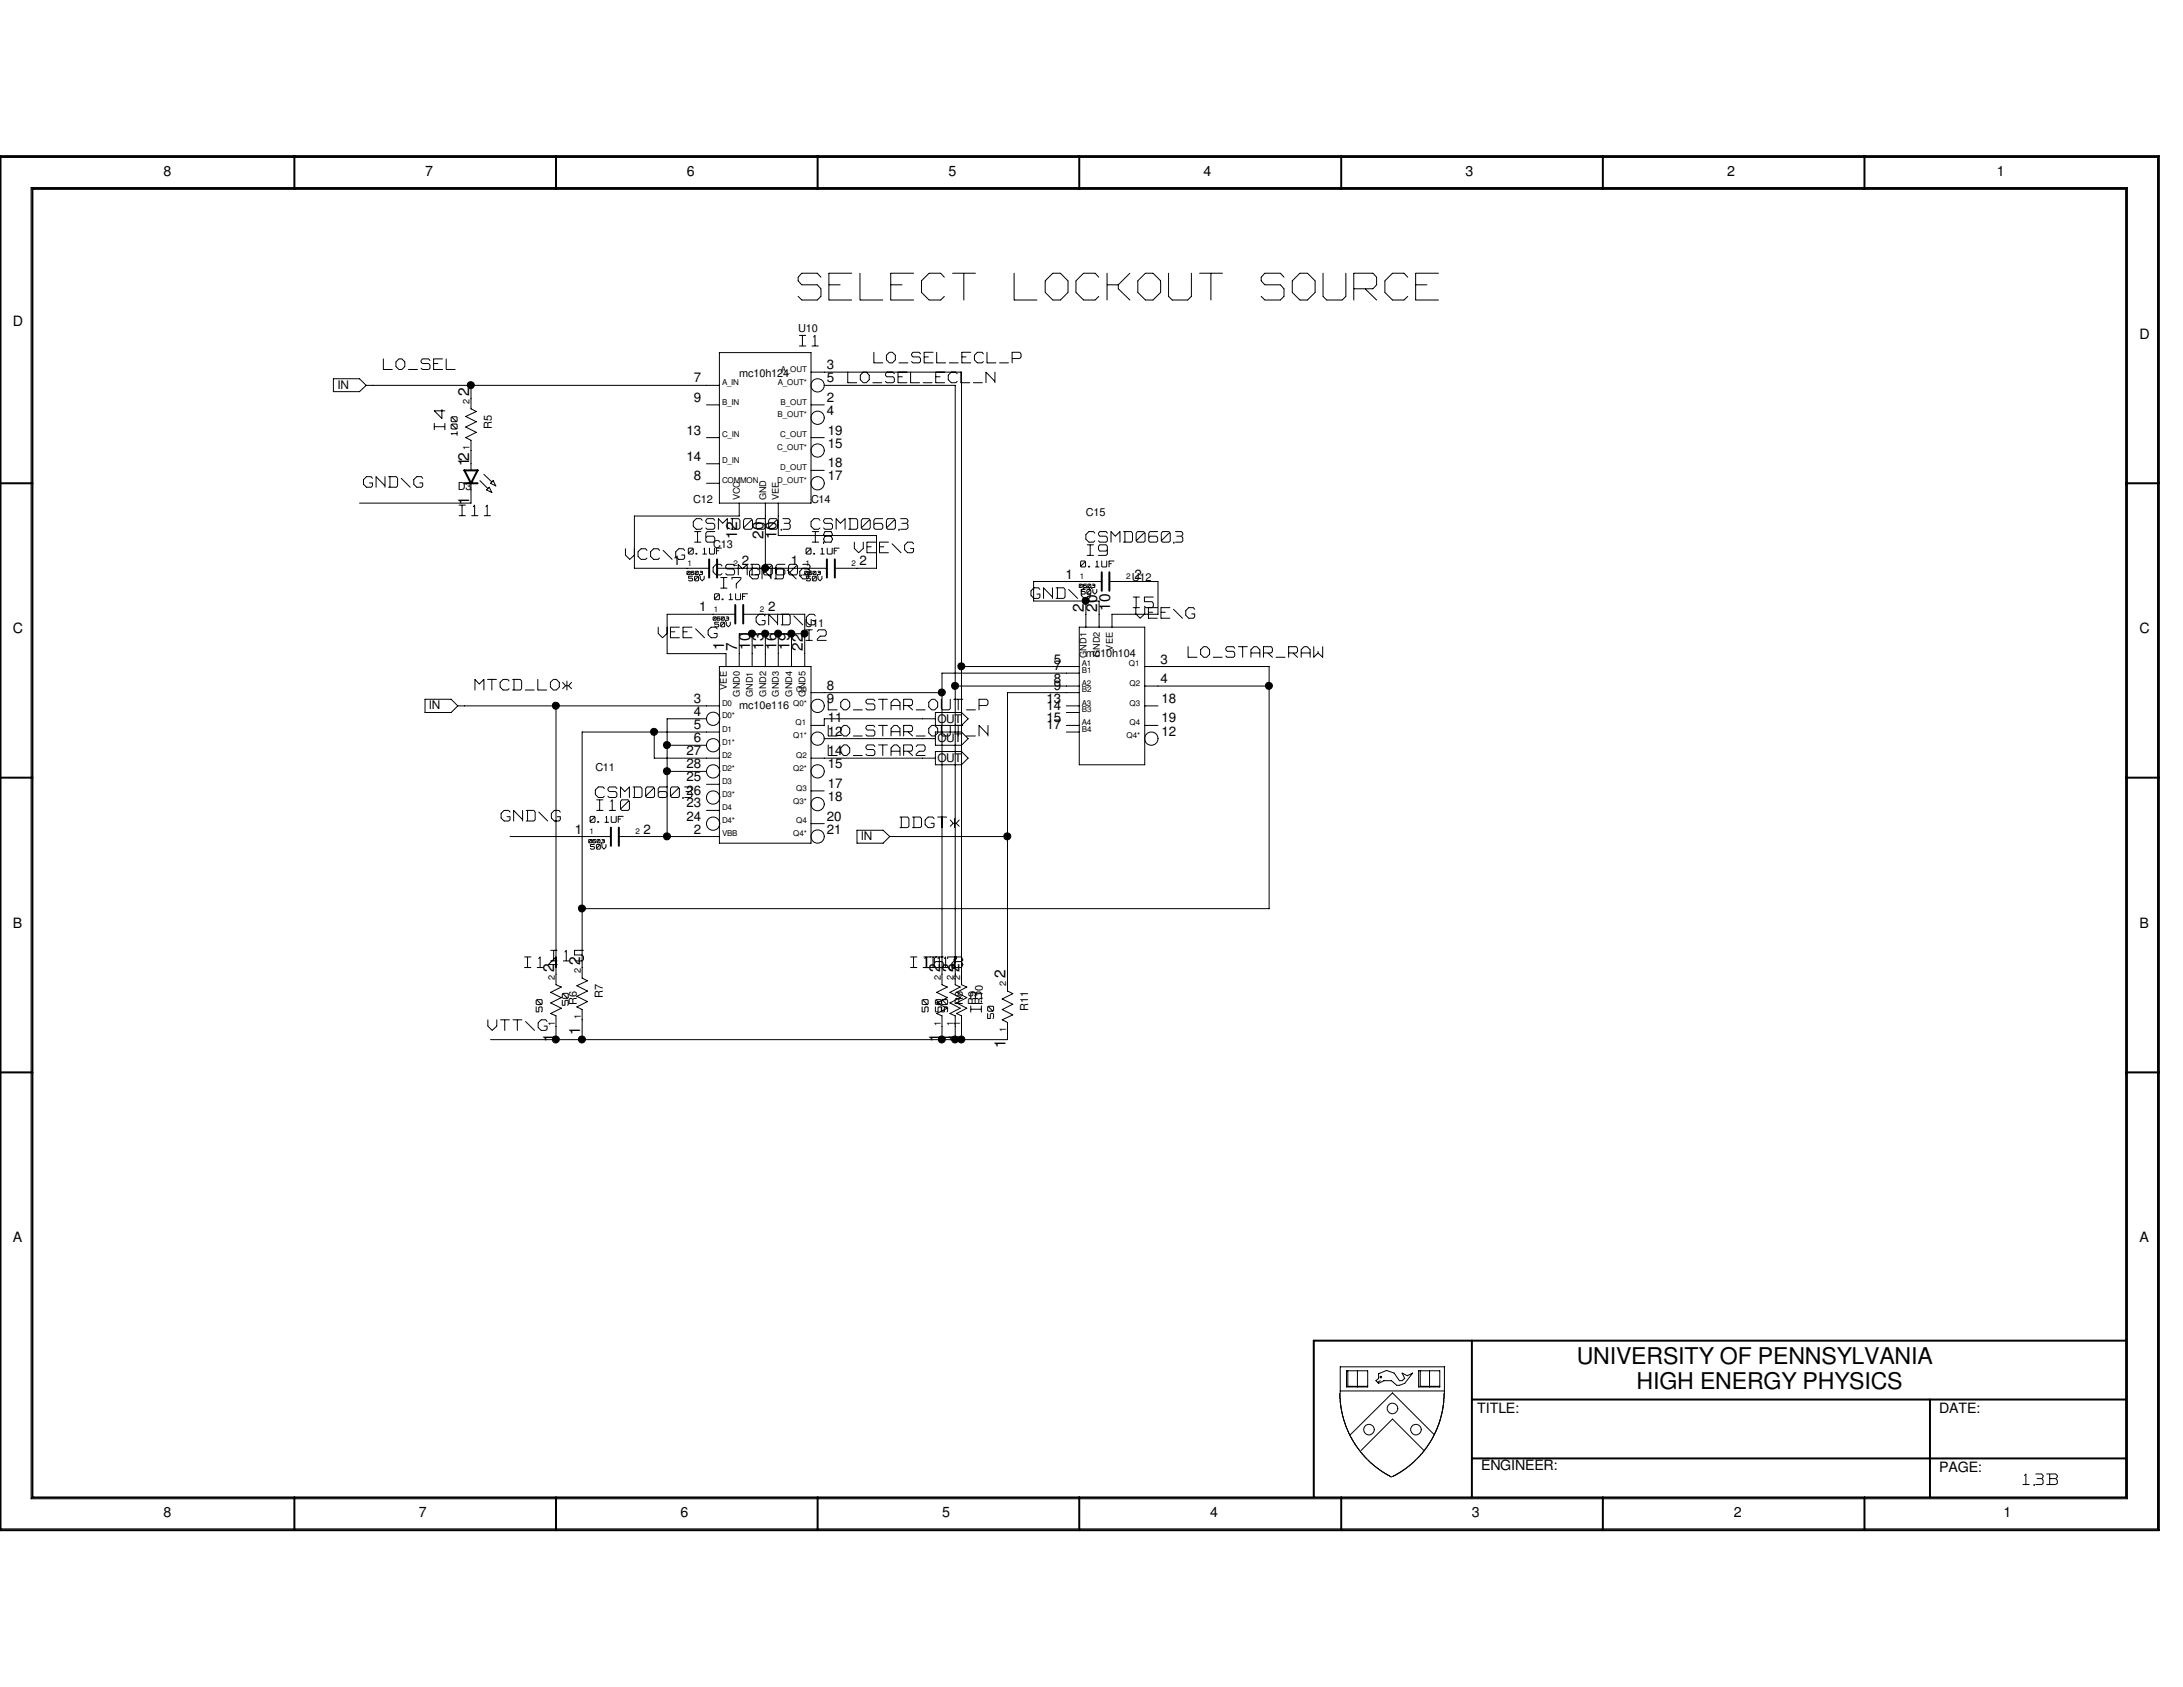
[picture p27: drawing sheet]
<svg xmlns="http://www.w3.org/2000/svg" width="279mm" height="216mm" viewBox="0 0 279 216" stroke-linecap="round" stroke-linejoin="round" font-family="sans-serif">
<defs><g id="words">
<text font-size="6.5" fill="#fff" x="102.2" y="39.1">SELECT LOCKOUT SOURCE</text>
<g font-size="3" fill="#fff">
<text x="57.4" y="55" transform="rotate(-90 57.4 55)">I4</text>
<text x="126" y="129.5" transform="rotate(-90 126 129.5)">I3</text>
</g>
<g font-size="3">
<text x="201.8" y="174.6">UNIVERSITY OF PENNSYLVANIA</text>
<text x="209.5" y="177.8">HIGH ENERGY PHYSICS</text>
</g>
<g font-size="2.6" fill="#fff">
<text x="49.1" y="47.5">LO_SEL</text>
<text x="102.3" y="44.5">I1</text>
<text x="111.8" y="46.7">LO_SEL_ECL_P</text>
<text x="108.5" y="49.2">LO_SEL_ECL_N</text>
<text x="46.5" y="62.6">GND\G</text>
<text x="58.8" y="66.3">I11</text>
<text x="80.1" y="71.8">VCC\G</text>
<text x="88.7" y="68">CSMD0603</text>
<text x="88.9" y="69.6">I6</text>
<text x="103.8" y="68">CSMD0603</text>
<text x="104" y="69.6">I8</text>
<text x="109.3" y="71">VEE\G</text>
<text x="139" y="69.6">CSMD0603</text>
<text x="139.1" y="71.3">I9</text>
<text x="91.3" y="73.8">CSMD0603</text>
<text x="92.2" y="75.5">I7</text>
<text x="95.9" y="74.3">GND\G</text>
<text x="132" y="76.8">GND\G</text>
<text x="84.2" y="81.9">VEE\G</text>
<text x="96.8" y="80.2">GND\G</text>
<text x="103.2" y="82.2">I2</text>
<text x="145" y="78">I5</text>
<text x="145.4" y="79.4">VEE\G</text>
<text x="60.8" y="88.6">MTCD_LO*</text>
<text x="152.1" y="84.4">LO_STAR_RAW</text>
<text x="106" y="94.4">LO_STAR_OUT_N</text>
<text x="106" y="91.1">LO_STAR_OUT_P</text>
<text x="106" y="96.9">LO_STAR2</text>
<text x="64.1" y="105.3">GND\G</text>
<text x="76.2" y="102.3">CSMD0603</text>
<text x="76.4" y="104">I10</text>
<text x="115.2" y="106.2">DDGT*</text>
<text x="67.1" y="124.1">I14</text>
<text x="70.5" y="123.2">I15</text>
<text x="116.5" y="124.1">I16</text>
<text x="118.2" y="124.1">I17</text>
<text x="119" y="124.1">I18</text>
<text x="62.4" y="132.1">VTT\G</text>
<text x="258.9" y="190.2">13B</text>
</g>
<g font-size="2">
<text x="60" y="50.6" transform="rotate(-90 60 50.6)">2</text>
<text x="60" y="59.6" transform="rotate(-90 60 59.6)">12</text>
<text x="60" y="64.6" transform="rotate(-90 60 64.6)">1</text>
<text x="94.4" y="68.9" transform="rotate(-90 94.4 68.9)">12</text>
<text x="97.7" y="68.9" transform="rotate(-90 97.7 68.9)">20</text>
<text x="99.4" y="68.9" transform="rotate(-90 99.4 68.9)">10</text>
<text x="92.7" y="83.2" transform="rotate(-90 92.7 83.2)">1</text>
<text x="94.4" y="83.3" transform="rotate(-90 94.4 83.3)">7</text>
<text x="96" y="83.2" transform="rotate(-90 96 83.2)">10</text>
<text x="97.7" y="83.2" transform="rotate(-90 97.7 83.2)">13</text>
<text x="99.4" y="83.2" transform="rotate(-90 99.4 83.2)">16</text>
<text x="101" y="83.2" transform="rotate(-90 101 83.2)">19</text>
<text x="102.7" y="83.3" transform="rotate(-90 102.7 83.3)">22</text>
<text x="138.7" y="78.3" transform="rotate(-90 138.7 78.3)">2</text>
<text x="140.4" y="78.3" transform="rotate(-90 140.4 78.3)">20</text>
<text x="142.1" y="78.1" transform="rotate(-90 142.1 78.1)">10</text>
<text x="70.9" y="124.3" transform="rotate(-90 70.9 124.3)">2</text>
<text x="74.3" y="123.5" transform="rotate(-90 74.3 123.5)">2</text>
<text x="120.3" y="124.3" transform="rotate(-90 120.3 124.3)">2</text>
<text x="122" y="124.3" transform="rotate(-90 122 124.3)">2</text>
<text x="122.8" y="124.3" transform="rotate(-90 122.8 124.3)">2</text>
<text x="128.7" y="125.2" transform="rotate(-90 128.7 125.2)">2</text>
<text x="70.9" y="133.3" transform="rotate(-90 70.9 133.3)">1</text>
<text x="74.3" y="132.5" transform="rotate(-90 74.3 132.5)">1</text>
<text x="120.3" y="133.3" transform="rotate(-90 120.3 133.3)">1</text>
<text x="122" y="133.3" transform="rotate(-90 122 133.3)">1</text>
<text x="122.8" y="133.3" transform="rotate(-90 122.8 133.3)">1</text>
<text x="128.7" y="134.2" transform="rotate(-90 128.7 134.2)">1</text>
</g>
<g font-size="1.8">
<text x="20.9" y="22.5">8</text>
<text x="54.4" y="22.5">7</text>
<text x="87.9" y="22.5">6</text>
<text x="121.4" y="22.5">5</text>
<text x="154.1" y="22.5">4</text>
<text x="187.6" y="22.5">3</text>
<text x="221.1" y="22.5">2</text>
<text x="255.6" y="22.5">1</text>
<text x="1.7" y="41.7">D</text>
<text x="273.8" y="43.4">D</text>
<text x="1.7" y="81.1">C</text>
<text x="273.8" y="81.1">C</text>
<text x="1.7" y="118.7">B</text>
<text x="273.8" y="118.7">B</text>
<text x="1.7" y="159">A</text>
<text x="273.8" y="159">A</text>
<text x="189.1" y="180.9">TITLE:</text>
<text x="248.2" y="180.9">DATE:</text>
<text x="189.6" y="188.1">ENGINEER:</text>
<text x="248.2" y="188.4">PAGE:</text>
<text x="20.9" y="194.1">8</text>
<text x="53.6" y="194.1">7</text>
<text x="87.1" y="194.1">6</text>
<text x="120.6" y="194.1">5</text>
<text x="154.9" y="194.1">4</text>
<text x="188.4" y="194.1">3</text>
<text x="221.9" y="194.1">2</text>
<text x="256.4" y="194.1">1</text>
</g>
<g font-size="1.7">
<text x="105.8" y="47.2">3</text>
<text x="88.8" y="51.4">9</text>
<text x="88.8" y="48.9">7</text>
<text x="105.8" y="53.1">4</text>
<text x="105.8" y="51.4">2</text>
<text x="105.8" y="48.9">5</text>
<text x="87.9" y="59">14</text>
<text x="87.9" y="55.6">13</text>
<text x="106" y="59.8">18</text>
<text x="106" y="57.3">15</text>
<text x="106" y="55.6">19</text>
<text x="88.8" y="61.5">8</text>
<text x="106" y="61.5">17</text>
<text x="86.1" y="72.3">1</text>
<text x="95" y="72.3">2</text>
<text x="101.2" y="72.3">1</text>
<text x="110" y="72.3">2</text>
<text x="136.4" y="74">1</text>
<text x="145.2" y="74">2</text>
<text x="89.5" y="78.2">1</text>
<text x="98.3" y="78.2">2</text>
<text x="88.8" y="90">3</text>
<text x="105.8" y="90">9</text>
<text x="105.8" y="88.3">8</text>
<text x="133.9" y="90">13</text>
<text x="134.9" y="88.3">9</text>
<text x="134.9" y="85.8">7</text>
<text x="134.9" y="87.5">8</text>
<text x="134.9" y="84.9">5</text>
<text x="148.5" y="87.5">4</text>
<text x="148.5" y="84.9">3</text>
<text x="148.7" y="90">18</text>
<text x="88.8" y="95">6</text>
<text x="88.8" y="93.3">5</text>
<text x="88.8" y="91.6">4</text>
<text x="106" y="94.1">12</text>
<text x="106" y="92.5">11</text>
<text x="133.9" y="93.3">17</text>
<text x="133.9" y="90.8">14</text>
<text x="133.9" y="92.5">15</text>
<text x="148.7" y="94.1">12</text>
<text x="148.7" y="92.5">19</text>
<text x="87.9" y="101.7">26</text>
<text x="87.9" y="100">25</text>
<text x="87.9" y="98.3">28</text>
<text x="87.9" y="96.6">27</text>
<text x="106" y="100.8">17</text>
<text x="106" y="98.3">15</text>
<text x="106" y="96.6">14</text>
<text x="73.6" y="106.7">1</text>
<text x="82.4" y="106.7">2</text>
<text x="87.9" y="105">24</text>
<text x="87.9" y="103.3">23</text>
<text x="88.8" y="106.7">2</text>
<text x="105.8" y="106.7">21</text>
<text x="105.8" y="105">20</text>
<text x="106" y="102.5">18</text>
</g>
<g font-size="1.7" fill="#fff">
<text x="58.8" y="55.7" transform="rotate(-90 58.8 55.7)">100</text>
<text x="69.6" y="129.5" transform="rotate(-90 69.6 129.5)">50</text>
<text x="73" y="128.7" transform="rotate(-90 73 128.7)">50</text>
<text x="119" y="129.5" transform="rotate(-90 119 129.5)">50</text>
<text x="120.7" y="129.5" transform="rotate(-90 120.7 129.5)">50</text>
<text x="121.5" y="129.5" transform="rotate(-90 121.5 129.5)">50</text>
<text x="127.4" y="130.3" transform="rotate(-90 127.4 130.3)">50</text>
</g>
<g font-size="1.5">
<text x="43.2" y="49.7">IN</text>
<text x="54.9" y="90.8">IN</text>
<text x="120" y="95">OUT</text>
<text x="120" y="92.5">OUT</text>
<text x="120" y="97.5">OUT</text>
<text x="110.2" y="107.5">IN</text>
</g>
<g font-size="1.5" fill="#fff">
<text x="88.1" y="71">0.1UF</text>
<text x="103.2" y="71">0.1UF</text>
<text x="91.4" y="76.9">0.1UF</text>
<text x="138.3" y="72.7">0.1UF</text>
<text x="75.5" y="105.4">0.1UF</text>
</g>
<g font-size="1.4">
<text x="102.2" y="42.5">U10</text>
<text x="94.6" y="48.3">mc10h124</text>
<text x="62.9" y="54.9" transform="rotate(-90 62.9 54.9)">R5</text>
<text x="58.6" y="62.7">D3</text>
<text x="88.7" y="64.3">C12</text>
<text x="103.8" y="64.3">C14</text>
<text x="139" y="66">C15</text>
<text x="91.3" y="70.2">C13</text>
<text x="144.9" y="74.4">U12</text>
<text x="103" y="80.2">U11</text>
<text x="139" y="84">mc10h104</text>
<text x="94.6" y="90.7">mc10e116</text>
<text x="76.2" y="98.7">C11</text>
<text x="73.8" y="128.6" transform="rotate(-90 73.8 128.6)">R6</text>
<text x="77.2" y="127.7" transform="rotate(-90 77.2 127.7)">R7</text>
<text x="123.2" y="128.6" transform="rotate(-90 123.2 128.6)">R8</text>
<text x="124.9" y="128.6" transform="rotate(-90 124.9 128.6)">R9</text>
<text x="125.8" y="128.6" transform="rotate(-90 125.8 128.6)">R10</text>
<text x="131.6" y="129.4" transform="rotate(-90 131.6 129.4)">R11</text>
</g>
<g font-size="1.2">
<text x="60.1" y="51.7" transform="rotate(-90 60.1 51.7)">2</text>
<text x="60.1" y="57.6" transform="rotate(-90 60.1 57.6)">1</text>
<text x="94.7" y="64.1" transform="rotate(-90 94.7 64.1)">VCC</text>
<text x="98" y="64.1" transform="rotate(-90 98 64.1)">GND</text>
<text x="99.7" y="64.1" transform="rotate(-90 99.7 64.1)">VEE</text>
<text x="142.4" y="83.3" transform="rotate(-90 142.4 83.3)">VEE</text>
<text x="93" y="88.3" transform="rotate(-90 93 88.3)">VEE</text>
<text x="94.7" y="89.2" transform="rotate(-90 94.7 89.2)">GND0</text>
<text x="96.4" y="89.2" transform="rotate(-90 96.4 89.2)">GND1</text>
<text x="98" y="89.2" transform="rotate(-90 98 89.2)">GND2</text>
<text x="99.7" y="89.2" transform="rotate(-90 99.7 89.2)">GND3</text>
<text x="101.4" y="89.2" transform="rotate(-90 101.4 89.2)">GND4</text>
<text x="103.1" y="89.2" transform="rotate(-90 103.1 89.2)">GND5</text>
<text x="139.1" y="84.2" transform="rotate(-90 139.1 84.2)">GND1</text>
<text x="140.8" y="84.1" transform="rotate(-90 140.8 84.1)">GND2</text>
<text x="71" y="125.4" transform="rotate(-90 71 125.4)">2</text>
<text x="74.3" y="124.6" transform="rotate(-90 74.3 124.6)">2</text>
<text x="120.4" y="125.4" transform="rotate(-90 120.4 125.4)">2</text>
<text x="122" y="125.4" transform="rotate(-90 122 125.4)">2</text>
<text x="122.9" y="125.4" transform="rotate(-90 122.9 125.4)">2</text>
<text x="71" y="131.3" transform="rotate(-90 71 131.3)">1</text>
<text x="74.3" y="130.4" transform="rotate(-90 74.3 130.4)">1</text>
<text x="120.4" y="131.3" transform="rotate(-90 120.4 131.3)">1</text>
<text x="122" y="131.3" transform="rotate(-90 122 131.3)">1</text>
<text x="122.9" y="131.3" transform="rotate(-90 122.9 131.3)">1</text>
<text x="128.8" y="126.2" transform="rotate(-90 128.8 126.2)">2</text>
<text x="128.8" y="132.1" transform="rotate(-90 128.8 132.1)">1</text>
</g>
<g font-size="1.2" fill="#fff">
<text x="88.1" y="74.5">50V</text>
<text x="103.2" y="74.5">50V</text>
<text x="138.4" y="76.2">50V</text>
<text x="91.5" y="80.3">50V</text>
<text x="75.6" y="108.8">50V</text>
</g>
<g font-size="1">
<text x="99.9" y="47.6">A_OUT</text>
<text x="92.4" y="51.8">B_IN</text>
<text x="92.4" y="49.3">A_IN</text>
<text x="99.5" y="53.4">B_OUT*</text>
<text x="99.6" y="49.3">A_OUT*</text>
<text x="99.9" y="51.8">B_OUT</text>
<text x="92.4" y="59.3">D_IN</text>
<text x="92.4" y="56">C_IN</text>
<text x="99.5" y="57.6">C_OUT*</text>
<text x="99.9" y="56">C_OUT</text>
<text x="92.4" y="61.8">COMMON</text>
<text x="99.5" y="61.8">D_OUT*</text>
<text x="99.9" y="60.2">D_OUT</text>
<text x="88" y="72.4">1</text>
<text x="93.9" y="72.4">2</text>
<text x="103.1" y="72.4">1</text>
<text x="109" y="72.4">2</text>
<text x="138.2" y="74.1">1</text>
<text x="144.1" y="74.1">2</text>
<text x="91.4" y="78.3">1</text>
<text x="97.2" y="78.3">2</text>
<text x="101.9" y="88.6">Q0</text>
<text x="138.5" y="88.6">B2</text>
<text x="138.5" y="86.1">B1</text>
<text x="138.5" y="87.8">A2</text>
<text x="138.5" y="85.3">A1</text>
<text x="144.5" y="85.3">Q1</text>
<text x="144.6" y="87.8">Q2</text>
<text x="92.4" y="90.3">D0</text>
<text x="92.4" y="93.6">D1</text>
<text x="92.4" y="91.9">D0*</text>
<text x="92.4" y="95.3">D1*</text>
<text x="101.5" y="90.3">Q0*</text>
<text x="101.5" y="94.5">Q1*</text>
<text x="101.8" y="92.8">Q1</text>
<text x="138.5" y="93.6">B4</text>
<text x="138.5" y="91.1">B3</text>
<text x="138.5" y="92.8">A4</text>
<text x="138.5" y="90.3">A3</text>
<text x="144.2" y="94.5">Q4*</text>
<text x="144.6" y="92.8">Q4</text>
<text x="144.6" y="90.3">Q3</text>
<text x="92.4" y="97">D2</text>
<text x="92.4" y="100.3">D3</text>
<text x="92.4" y="98.7">D2*</text>
<text x="101.5" y="98.7">Q2*</text>
<text x="101.9" y="97">Q2</text>
<text x="101.9" y="101.2">Q3</text>
<text x="75.4" y="106.7">1</text>
<text x="81.3" y="106.8">2</text>
<text x="92.4" y="107">VBB</text>
<text x="92.4" y="103.7">D4</text>
<text x="92.4" y="102">D3*</text>
<text x="92.4" y="105.4">D4*</text>
<text x="101.5" y="102.9">Q3*</text>
<text x="101.5" y="107">Q4*</text>
<text x="101.9" y="105.4">Q4</text>
</g>
<g font-size=".8" fill="#fff">
<text x="87.9" y="73.6">0603</text>
<text x="103" y="73.6">0603</text>
<text x="138.1" y="75.3">0603</text>
<text x="91.3" y="79.5">0603</text>
<text x="75.4" y="107.9">0603</text>
</g>
</g></defs>
<g fill="none" stroke="#000" stroke-width=".25">
<path d="M0 20h276.3v175.8h-276.3zM37.7 20v4.2M71.2 20v4.2M104.6 20v4.2M138.1 20v4.2M171.7 20v4.2M205.1 20v4.2M238.6 20v4.2M4.1 24.2h268v167.4h-268zM0 61.8h4.1M59.4 61.8h1.7M59.4 60.2h1.7l-.8 1.6z"/>
<path d="M90.8 71.6v2.3M91.8 71.6v2.3M94.1 77.4v2.4M95.1 77.4v2.4M105.8 71.6v2.3M106.8 71.6v2.3M141 73.2v2.4M142 73.2v2.4M272.1 61.8h4.2M0 99.5h4.1M272.1 99.5h4.2M78.2 105.9v2.3"/>
<path d="M79.2 105.9v2.3M0 137.2h4.1M272.1 137.2h4.2M188.4 179.1h83.7M188.4 171.6v20M247 179.1v12.5M272.1 171.6h-104v19.9M37.7 191.6v4.2M71.2 191.6v4.2M104.6 191.6v4.2M138.1 191.6v4.2M171.7 191.6v4.2"/>
<path d="M188.4 186.6h83.7M205.1 191.6v4.2M238.6 191.6v4.2"/>
</g>
<g fill="none" stroke="#000" stroke-width=".13">
<path d="M.1 20.2h276v175.5h-276zM4 24h268.3v167.8h-268.3zM102.2 35.5v.4M102.2 35.9l.4 .5M102.2 37.9l.4 .5M102.6 35l-.4 .4M102.7 36.4h1.9M102.7 35h1.9M102.7 38.4h1.9M104.6 35l.5 .5M104.6 36.4l.5 .6M105.1 37v.9"/>
<path d="M105.1 37.9l-.5 .5M106.1 35h2.9M106.1 35v3.4M106.1 36.4h1.4M106.1 38.4h2.9M110.1 35v3.4M110.1 38.4h2.9M114 35h2.9M114 35v3.4M114 36.4h1.4M114 38.4h2.9M117.9 36v1.4"/>
<path d="M117.9 37.4l1 1M118.9 35l-1 .9M119 35h1.4M119 38.4h1.4M120.4 35l.5 .5M120.9 37.9l-.5 .5M121.9 35h2.9M123.4 35v3.4M129.8 35v3.4M129.8 38.4h2.9M133.8 37.4l.9 1M133.8 36v1.4"/>
<path d="M134.7 35l-.9 .9M134.8 35h.9M134.8 38.4h.9M135.7 35l1 .9M136.7 37.4l-1 1M136.7 36v1.4M137.7 36v1.4M137.7 37.4l1 1M138.7 35l-1 .9M138.7 35h1.4M138.7 38.4h1.4M140.2 35l.4 .5"/>
<path d="M140.6 37.9l-.4 .5M141.7 35v3.4M141.7 36.4h1.4M143.1 36.5v.5M143.2 37l1.4 1.4M144.6 35l-1.5 1.4M145.6 37.4l1 1M145.6 36v1.4M146.6 35l-1 .9M146.6 35h.9M146.6 38.4h.9M147.6 35l.9 .9"/>
<path d="M148.5 37.4l-.9 1M148.5 36v1.4M149.6 37.9l.4 .5M149.6 35v2.9M150.1 38.4h1.9M152.5 35v2.9M152.5 37.9l-.5 .5M153.5 35h3M155 35v3.4M161.4 35.5v.4M161.4 35.9l.5 .5M161.4 37.9l.5 .5"/>
<path d="M161.9 35l-.4 .4M161.9 36.4h1.9M161.9 35h1.9M161.9 38.4h1.9M163.9 35l.4 .5M163.9 36.4l.4 .6M164.3 37v.9M164.3 37.9l-.4 .5M165.4 37.4l1 1M165.4 36v1.4M166.4 35l-1 .9M166.4 35h.9"/>
<path d="M166.4 38.4h.9M167.3 35l1 .9M168.3 36v1.4M168.3 37.4l-1 1M169.3 37.9l.5 .5M169.3 35v2.9M169.8 38.4h1.9M172.3 35v2.9M172.3 37.9l-.5 .5M173.3 35h2.4M173.3 35v3.4M173.3 37h2.4"/>
<path d="M174.8 37l1.4 1.4M175.7 35l.5 .5M176.2 36.4l-.5 .6M176.2 35.5v.9M177.2 36v1.4M177.2 37.4l1 1M178.2 35l-1 .9M178.3 35h1.4M178.3 38.4h1.4M179.7 35l.5 .5M180.2 37.9l-.5 .5M181.2 35h2.9"/>
<path d="M181.2 35v3.4M181.2 36.4h1.4M181.2 38.4h2.9M42.7 48.5h3.3l.9 .8-.9 .8h-3.3zM46.9 49.3h45.2M49.1 45.9v1.4M49.1 47.3h1.1M50.7 46.9l.4 .4M50.7 46.4v.5M51.1 45.9l-.4 .4M51.1 45.9h.3M51.1 47.3h.3"/>
<path d="M51.4 45.9l.4 .4M51.8 46.4v.5M51.8 46.9l-.4 .4M52.3 47.3h1.1M53.9 46.1v.2M53.9 46.3l.2 .2M53.9 47.1l.2 .2M54.1 45.9l-.2 .2M54.1 45.9h.7M54.1 47.3h.7M54.1 46.5h.7M54.9 45.9l.1 .2"/>
<path d="M54.9 46.5l.1 .2M55 46.8v.3M55 47.1l-.1 .2M55.5 45.9h1.1M55.5 46v1.3M55.5 47.3h1.1M55.5 46.5h.5M55.6 52.6l1 1M55.6 54.2v.8M55.6 52.6h1.3M55.6 54.6h1.3M56.6 52.4v1.1"/>
<path d="M56.9 54.2v.8M57.1 45.9v1.4M57.1 47.3h1.2M57.7 53.9l.2 .1M57.7 54.8l.2 .1M57.7 55.5l.2 .1M57.7 53.5v.3M57.7 54.4v.4M57.8 55.5h.7M57.9 53.4h.1M57.9 54.3v.1M57.9 53.3l-.2 .1"/>
<path d="M57.9 54.3l-.2 .1M57.9 53.5l.5 .4M57.9 53.3h.5M57.9 54h.5M57.9 54.4l.5 .5M57.9 54.3h.5M57.9 54.9h.5M58.4 53.3l.1 .1M58.4 54.3l.1 .1M58.5 53.9l-.1 .1M58.5 54.8l-.1 .1M58.5 53.5v.3"/>
<path d="M58.5 54.4v.4M58.5 55.2v.5M60.3 49.3v3l.7 .4-1.4 .6 1.4 .7-1.4 .7 1.4 .6-1.4 .7 .7 .3v3.9M90.4 51.8h1.7M90.4 56h1.7M90.4 59.4h1.7M92.1 45.1h11.7v19.3h-11.7zM102.3 44.3h.8M102.3 42.9h.8M102.7 43v1.2M103.8 47.6h19.3v78.4l.6 .3-1.3 .7 1.3 .7-1.3 .7 1.3 .6-1.3 .7 .7 .3v3.1M103.8 51.8h1.7"/>
<path d="M103.8 56h1.7M103.9 44.3h.8M104.3 42.9l-.2 .2M104.3 43v1.2M105.5 49.3h16.8v76.7l.6 .3-1.3 .7 1.3 .7-1.3 .7 1.3 .6-1.3 .7 .7 .3v3.1M108.5 47.6v1.4M108.5 49h1.1M110.1 48.6l.4 .4M110.1 48v.6M110.5 47.6l-.4 .4M110.5 49h.3M110.9 47.6l.4 .4"/>
<path d="M111.3 48v.6M111.3 48.6l-.4 .4M111.7 49h1.2M111.8 45.1v1.3M111.9 46.4h1.1M113.3 47.8v.2M113.3 48l.2 .2M113.3 48.8l.2 .2M113.5 46.1l.3 .3M113.5 45.5v.5M113.5 47.6l-.1 .2M113.5 49h.8"/>
<path d="M113.5 48.2h.8M113.8 45.1l-.3 .4M113.9 45.1h.3M113.9 46.4h.3M114.2 45.1l.4 .4M114.3 47.6l.2 .2M114.3 48.2l.2 .2M114.5 48.5v.3M114.5 48.8l-.2 .2M114.6 46.1l-.4 .3M114.6 45.5v.5M114.9 47.7v1.3"/>
<path d="M115 49h1.1M115 48.2h.5M115.1 46.4h1.1M116.5 47.6v1.4M116.6 49h1.1M116.7 45.3v.1M116.7 45.5l.1 .2M116.7 46.3l.1 .1M116.8 45.1l-.1 .2M116.9 45.1h.7M116.9 46.4h.7M116.9 45.7h.7"/>
<path d="M117.6 45.1l.2 .2M117.6 45.7l.2 .2M117.8 45.9v.3M117.8 46.3l-.2 .1M118.2 49h1.1M118.3 45.1h1.1M118.3 45.1v1.3M118.3 46.4h1.1M118.3 45.7h.5M119.8 47.7v1.3M119.8 49h1.1M119.8 48.2h.5"/>
<path d="M119.9 45.1v1.3M119.9 46.4h1.1M121.4 48v.6M121.4 48.6l.4 .4M121.5 46.4h1.1M121.8 47.6l-.4 .4M121.8 49h.5M122.3 47.6l.2 .2M122.5 48.8l-.2 .2M123 47.6v1.4M123 49h1.1M123.1 45.1h1.1"/>
<path d="M123.1 45.1v1.3M123.1 46.4h1.1M123.1 45.7h.6M124.6 49h1.1M124.7 45.5v.5M124.7 46.1l.4 .3M125.1 45.1l-.4 .4M125.1 45.1h.5M125.1 46.4h.5M125.7 45.1l.2 .2M125.9 46.3l-.2 .1M126.2 47.6l1.1 1.2"/>
<path d="M126.2 47.7v1.3M126.3 45.1v1.3M126.4 46.4h1.1M127.3 47.6v1.4M127.9 46.4h1.2M129.5 45.1h1M129.5 45.1v1.3M129.6 45.9h.9M130.5 45.1l.2 .2M130.7 45.7l-.2 .2M130.7 45.3v.3M46.5 61.4v.5"/>
<path d="M46.5 62l.4 .4M46.9 61l-.4 .4M46.9 61h.6M46.9 62.4h.6M47.3 61.8h.3M47.5 61l.2 .2M47.7 62.2l-.2 .2M47.7 61.8v.3M48.1 61l1.1 1.1M48.1 61v1.4M49.3 61v1.4M49.7 61h1"/>
<path d="M49.7 62.4h1M49.9 61v1.3M50.7 61l.2 .2M50.9 62.2l-.2 .2M50.9 61.3v.8M51.4 61.2l1.1 1.2M53 61.4v.5M53 62l.3 .4M53.3 61l-.3 .4M53.4 61h.5M53.4 62.4h.5M53.7 61.8h.4"/>
<path d="M53.9 61l.2 .2M54.1 62.2l-.2 .2M54.1 61.8v.3M58.8 66h.8M58.8 64.6h.8M59.1 64.7v1.3M60.3 61.8v2.6h-14.3M60.4 66h.8M60.7 64.6l-.1 .3M60.7 64.7v1.3M61.4 61.5l1 1M61.9 60.7l1 1"/>
<path d="M62 66h.8M62.4 64.6l-.2 .3M62.4 64.7v1.3M62.6 62.4l.3 .6-.6-.3zM62.8 61.8l.3-.3 .4 .7zM80.1 71l.5 .5M80.1 70.2v.8M81.2 71l-.6 .6M81.7 70.7v.5M81.7 71.2l.3 .4M82 70.2l-.3 .4M82.1 70.2h.5"/>
<path d="M82.1 71.6h.5M82.6 70.2l.2 .2M82.8 71.4l-.2 .2M83.3 71.2l.4 .4M83.3 70.7v.5M83.7 70.2l-.4 .4M83.7 70.2h.5M83.7 71.6h.5M84.2 70.2l.2 .2M84.4 71.4l-.2 .2M84.9 70.4l1.1 1.2M86.5 70.7v.5"/>
<path d="M86.5 71.2l.4 .4M86.9 70.2l-.4 .4M86.9 70.2h.5M86.9 71.6h.5M87.2 71h.4M87.5 70.2l.1 .2M87.6 71.4l-.1 .2M87.6 71v.4M87.9 73.5h.1M87.9 73.2v.2M88 73.1l-.1 .1M88 73.5h.2"/>
<path d="M88 73.1h.2M88.1 70.8l.1 .1M88.1 70.3v.5M88.1 74.3h.1M88.1 73.7v.3M88.2 73.7h.4M88.2 74h.3M88.2 70.1l-.1 .2M88.2 73.2l-.2 .2M88.2 73.2h.1M88.2 70.9h.4M88.2 73.1l.1 .1"/>
<path d="M88.2 70.1h.4M88.3 74.3h.2M88.3 73.5h-.1M88.3 73.2v.2M88.4 73.5h.1M88.4 73.2v.2M88.5 73.3h.1M88.5 73.1l-.1 .1M88.5 73.5h.2M88.5 73.3h.2M88.5 73.1h.3M88.6 74v.1"/>
<path d="M88.6 70.3l-.5 .5M88.6 70.3h.1M88.6 70.1l.1 .2M88.6 74.3h.1M88.6 74.1v.1M88.7 70.8l-.1 .1M88.7 73.3l.1 .1M88.7 66.8v.5M88.7 70.3v.5M88.7 67.4l.4 .3M88.8 73.4h.1M88.8 73.5h-.1"/>
<path d="M88.9 74.3h.1M88.9 73.9v.3M88.9 69.4h.8M88.9 68h.8M89 73.7l-.1 .1M89 73.5h.1M89 73.2v.2M89 74.3h.3M89 73.7h.3M89 73.1v.1M89.1 73.5h.1M89.1 73.1h.1"/>
<path d="M89.1 70.8h.1M89.1 70.9h.1M89.1 66.4l-.4 .4M89.2 67.7h.5M89.2 66.4h.5M89.2 70.8v.1M89.2 73.2l-.2 .2M89.3 73.2h.1M89.3 73.1l.1 .1M89.3 68.1v1.2M89.3 73.9l-.4 .3M89.3 73.8h.1"/>
<path d="M89.3 73.7l.1 .1M89.4 73.5h-.1M89.4 73.2v.2M89.4 74.3h-.1M89.4 73.9v.3M89.5 73.5h.1M89.6 73.5h.2M89.6 73.1h.2M89.6 74.1l.2 .2M89.6 73.7v.3M89.7 73.3h.1M89.7 66.4l.2 .2"/>
<path d="M89.8 73.1l.1 .1M89.9 67.6l-.2 .1M89.9 73.3v.1M89.9 73.2h.1M89.9 73.4h.1M89.9 73.5h-.1M89.9 73.2l-.1 .1M90 70.9h.4M90.1 73.7v.3M90.1 74.1l-.2 .2M90.2 70.1l-.1 .2M90.2 70.2v.7"/>
<path d="M90.3 66.6v.1M90.3 68.3v.9M90.3 66.8l.2 .2M90.3 67.6l.2 .1M90.3 69.2l.2 .2M90.4 61.8h1.7M90.5 66.4l-.1 .1M90.5 68.6l-.1 .2M90.5 68l-.2 .2M90.6 69.4h.7M90.6 68.6h.7M90.6 68h.9"/>
<path d="M90.6 67.7h.7M90.6 67h.7M90.6 66.4h.7M90.8 70.8l.1 .1M90.8 70.1v.7M90.9 70.9h.4M91.3 79.3v.1M91.3 72.6v.6M91.3 79v.3M91.3 73.2l.4 .4M91.3 66.4l.2 .2M91.3 67l.2 .2"/>
<path d="M91.3 68.6l.2 .2M91.3 79h.1M91.4 79.4h.1M91.4 79h.1M91.4 76.7l.1 .1M91.4 70.8v.1M91.4 70.1v.7M91.4 76.2v.4M91.5 67.2v.3M91.5 68.9v.3M91.5 79.6v.3M91.5 67.6l-.2 .1"/>
<path d="M91.5 69.2l-.2 .2M91.5 76l-.1 .1M91.5 79.6h.5M91.5 79.9h.4M91.5 79l-.2 .3M91.6 76.8h.3M91.6 79h.1M91.6 76h.3M91.7 79.3l-.1 .1M91.7 79v.3M91.7 72.2l-.4 .4M91.7 70.1h.6"/>
<path d="M91.7 70.2v.7M91.7 73.6h.5M91.7 72.2h.5M91.7 70.5h.3M91.8 79v.3M91.8 79.3v.1M91.8 72.7h14M91.8 79.1v.1M91.8 79h.1M91.9 79.4h.1M91.9 79.1h.1M91.9 79h.3"/>
<path d="M91.9 79.9l.1 .1M91.9 76.2l-.4 .4M91.9 66.4l.6 .5M91.9 66.4v1.3M92 76.1h.1M92 76l.1 .1M92.1 76.7l-.1 .1M92.1 79.1l.1 .1M92.1 76.2v.4M92.2 79.2v.1M92.2 79.3l-.1 .1M92.2 72.2l.2 .2"/>
<path d="M92.2 79.8v.3M92.2 73.9h.8M92.2 75.3h.8M92.3 79.3l.1 .1M92.3 79.6l-.1 .1M92.3 79v.3M92.4 79h-.1M92.4 79.6h.2M92.4 76.7h.1M92.4 76.7v.1M92.4 73.4l-.2 .2M92.4 79.4h.2"/>
<path d="M92.4 79h.2M92.5 76.8h.1M92.5 76.7v.1M92.6 79l-.2 .3M92.6 79h.1M92.6 74v1.2M92.6 79.8l-.3 .3M92.7 79.7h.1M92.7 79.6l.1 .1M92.7 79.3l-.1 .1M92.7 79v.3M92.8 79.8v.3"/>
<path d="M92.9 79.4h.1M92.9 72.4v.2M92.9 72.6l.1 .2M92.9 73.4l.1 .2M93 80l.2 .2M93 79.6v.3M93 79.4h.1M93 79h.1M93 79.1h.1M93 72.2l-.1 .2M93.1 66.4v1.3M93.1 66.4l-.6 .6"/>
<path d="M93.1 73.6h.7M93.1 72.8h.7M93.1 72.2h.7M93.2 79h.1M93.2 79.2h.1M93.3 79h.1M93.3 79.2v.1M93.3 79.3l-.1 .1M93.3 79.1h-.1M93.3 76.8h.5M93.5 79.6v.3M93.5 80l-.3 .2"/>
<path d="M93.5 76l-.1 .1M93.5 76v.7M93.6 67.7h.9M93.6 66.4h.9M93.7 73.9v.2M93.7 73.9h1.1M93.7 66.4v1.3M93.9 72.2l.1 .2M93.9 72.8l.1 .2M94 73.1v.3M94 73.4l-.1 .2M94.1 78.6h-8.7v5.1h7.5v1.6"/>
<path d="M94.1 76.7l.1 .1M94.1 76v.6M94.2 74.8v.5M94.3 76.8h.4M94.5 72.2l.5 .6M94.5 72.3v1.3M94.5 66.4l.2 .2M94.6 64.4v1.6h-13.4v6.7h9.6M94.7 67.6l-.2 .1M94.7 66.6v.9M94.8 76.7l-.1 .1M94.8 74.2l-.6 .5"/>
<path d="M94.8 76v.6M94.8 73.9v.2M95 76h.7M95 76v.8M95.1 76.3h.2M95.1 78.6h7.9v6.7M95.2 67.6l.1 .1M95.2 66.6v.9M95.3 66.4l-.1 .2M95.4 67.7h.7M95.4 66.4h.7M95.6 72.3v1.3"/>
<path d="M95.6 72.2l-.6 .6M95.9 73.2v.5M95.9 73.7l.4 .4M96.1 66.6l-.9 .9M96.1 73.6h.9M96.1 72.2h.9M96.1 66.6h.2M96.1 66.4l.2 .2M96.3 72.3v1.2M96.3 67.6l-.2 .1M96.3 66.6v.9M96.3 72.7l-.4 .4"/>
<path d="M96.4 74.1h.5M96.7 73.5h.3M96.8 67.6l.1 .1M96.8 66.6v.9M96.8 79v.5M96.8 79.6l.4 .4M96.9 72.7l.2 .2M96.9 67l-.1 .1M96.9 66.4l-.1 .2M97 67.7h.7M97 67h.7M97 66.4h.9"/>
<path d="M97.1 72.2l.1 .2M97.1 73.9l-.2 .2M97.1 73.5v.4M97.2 78.6l-.4 .4M97.2 80h.5M97.2 73.4l-.1 .2M97.2 72.5v.9M97.5 79.4h.4M97.5 72.7l1.1 1.2M97.5 72.8v1.3M97.7 73.4l.2 .2M97.7 72.5v.9"/>
<path d="M97.7 67l.2 .2M97.7 78.6l.2 .2M97.9 72.2l-.2 .2M97.9 67.2v.3M97.9 79.4v.4M97.9 67.6l-.2 .1M97.9 79.8l-.2 .2M97.9 73.6h.7M97.9 72.2h.7M98 64.4v8.3M98.4 67.6l.2 .1M98.4 66.6v.9"/>
<path d="M98.4 78.7v1.3M98.4 78.6l1.1 1.2M98.6 66.4l-.2 .2M98.6 67.7h.7M98.6 66.4h.7M98.6 72.5l-.9 .9M98.7 72.4h.1M98.7 72.2l.1 .2M98.7 72.7v1.4M98.8 73.4l-.1 .2M98.8 72.5v.9M99.1 74.1h1"/>
<path d="M99.3 73.4l.2 .2M99.3 66.6l-.9 .9M99.3 72.5v1.5M99.4 66.6h.1M99.4 66.4l.1 .2M99.5 72.8l-.1 .2M99.5 72.2l-.2 .2M99.5 67.6l-.1 .1M99.5 66.6v.9M99.5 78.6v1.4M99.5 73.6h.7M99.5 72.8h.7"/>
<path d="M99.5 72.2h1M99.6 64.4v4.1h12.6v4.2h-5.4M100 67.7h.1M100 80h.9M100.1 72.7l.2 .2M100.2 78.7v1.2M100.2 67.7h.7M100.2 66.4h.7M100.3 72.8l.2 .2M100.3 73.9l-.2 .2M100.3 73v.9M100.4 67h.5"/>
<path d="M100.5 73.1v.3M100.5 73.4l-.2 .2M100.8 72.9l1.1 1.2M100.9 73.4l.2 .2M100.9 72.5v.9M101 66.4l.1 .2M101 78.6l.1 .2M101 67l.1 .2M101.1 72.2l-.2 .2M101.1 66.6v.1M101.1 67.2v.3M101.1 78.9v.9"/>
<path d="M101.1 67.6l-.1 .1M101.1 66.8l-.1 .2M101.1 79.8l-.1 .2M101.1 73.6h.8M101.1 72.2h.8M101.6 78.8l1.1 1.2M101.9 72.5l-.9 .9M101.9 72.4h.1M101.9 72.2l.2 .2M102.1 73.4l-.2 .2M102.1 72.5v.9M102.4 73.2v.5"/>
<path d="M102.4 73.7l.3 .4M102.5 73.6h.1M102.7 72.7l-.3 .4M102.7 73.6h.8M102.7 72.2h.8M102.8 74.1h.5M102.9 72.8h.6M103 73.5h.1M103 73.2v.2M103 73.1v.1M103.1 73.5h.4M103.1 73.1h.2"/>
<path d="M103.2 70.8l.1 .1M103.2 70.3v.5M103.2 74.3h.1M103.2 73.7v.3M103.2 79v.5M103.2 79.6l.4 .4M103.3 73.7h.4M103.3 74h.3M103.3 73.2l-.3 .2M103.3 70.1l-.1 .2M103.3 73.2h.1M103.3 73.1l.1 .1"/>
<path d="M103.3 70.9h.4M103.3 70.1h.4M103.3 74.3h.3M103.3 72.7l.2 .2M103.4 73.5h-.1M103.4 73.2v.2M103.5 73.5h.1M103.5 73.2v.2M103.5 73.5v.4M103.5 72.2l.2 .2M103.5 73.9l-.2 .2M103.5 73.3h.1"/>
<path d="M103.5 73.1v.1M103.5 72.9l.2 .1M103.6 73.5h.2M103.6 73.3h.2M103.6 73.1h.3M103.6 78.6l-.4 .4M103.6 74l.1 .1M103.6 78.6h.5M103.6 80h.5M103.7 72.5v.1M103.7 73.1v.3M103.7 73.4l-.2 .2"/>
<path d="M103.7 72.6l-.2 .2M103.7 70.3l-.5 .5M103.7 74.3h-.1M103.7 74.1v.1M103.7 70.3h.1M103.7 70.1l.1 .2M103.8 73.3l.1 .1M103.8 70.8l-.1 .1M103.8 66.8v.5M103.8 70.3v.5M103.8 60.2h1.7M103.8 67.4l.4 .3"/>
<path d="M103.9 73.4h.1M103.9 73.5h-.1M104 74.3h.1M104 73.9v.3M104 79.4h.3M104 69.4h.8M104 68h.8M104.1 73.7l-.1 .1M104.1 73.5h.1M104.1 73.2v.2M104.1 74.3h.3M104.1 73.7h.3"/>
<path d="M104.1 73.1v.1M104.1 73.5h.2M104.1 73.1h.2M104.1 70.8h.1M104.1 70.9h.1M104.2 70.9h.1M104.2 78.6l.2 .2M104.2 66.4l-.4 .4M104.2 67.7h.5M104.2 66.4h.5M104.3 70.8v.1M104.3 73.2l-.2 .2"/>
<path d="M104.4 73.2h.1M104.4 73.1v.1M104.4 79.8l-.2 .2M104.4 68.1v1.2M104.4 79.4v.4M104.4 73.9l-.4 .3M104.4 73.8h.1M104.4 73.7l.1 .1M104.4 73.5h.1M104.4 73.2v.2M104.5 74.3h-.1M104.5 73.9v.3"/>
<path d="M104.6 73.5h.1M104.7 74.1l.2 .2M104.7 73.7v.3M104.7 73.5h.2M104.7 73.1h.2M104.7 73.3h.2M104.8 66.4l.1 .2M104.9 73.1l.1 .1M104.9 67.6l-.1 .1M104.9 73.3l.1 .1M105 73.2h.1M105 73.4h.1"/>
<path d="M105 73.5h-.1M105 73.2l-.1 .1M105 70.9h.5M105.2 73.7v.3M105.2 74.1l-.3 .2M105.2 70.1v.2M105.2 70.2v.7M105.4 69.4h.1M105.4 66.6v.1M105.4 66.8l.2 .2M105.4 67.6l.2 .1M105.6 68l-.2 .4 .2 .2-.2 .4 .2 .4"/>
<path d="M105.6 66.4l-.1 .1M105.6 69.4h.7M105.6 68.6h.7M105.6 68h.7M105.6 67.7h.7M105.6 67h.7M105.6 66.4h.7M105.9 70.8l.1 .1M105.9 70.1v.7M106 70.9h.4M106.4 68l.2 .4-.2 .2 .2 .4-.2 .4M106.4 66.4l.2 .2"/>
<path d="M106.4 67l.2 .2M106.5 70.8l-.1 .1M106.5 70.1v.7M106.6 67.2v.3M106.6 67.6l-.2 .1M106.8 70.1h.6M106.8 70.2v.7M106.8 70.5h.3M107 66.4l.5 .5M107 66.4v1.3M108.2 66.4v1.3M108.2 66.4l-.6 .6"/>
<path d="M108.6 67.7h1M108.6 66.4h1M108.8 66.4v1.3M109.3 70.2l.6 .5M109.3 69.4v.7M109.6 66.4l.2 .2M109.8 67.6l-.2 .1M109.8 66.6v.9M110.2 67.6l.2 .1M110.2 66.6v.9M110.4 66.4l-.2 .2M110.4 67.7h.8"/>
<path d="M110.4 66.4h.8M110.5 69.4v.7M110.5 70.2l-.6 .5M111 69.4h1.1M111 69.4v1.3M111 70.7h1.1M111 70h.5M111.2 66.6l-.9 .9M111.2 66.6h.1M111.2 66.4l.2 .2M111.4 67.6l-.2 .1M111.4 66.6v.9"/>
<path d="M111.8 67.6l.2 .1M111.8 66.6v.9M112 67l-.1 .1M112 66.4l-.2 .2M112.1 67.7h.7M112.1 67h.7M112.1 66.4h.9M112.6 69.4h1.1M112.6 69.4v1.3M112.6 70.7h1.1M112.6 70h.5M112.8 67l.2 .2"/>
<path d="M113 67.2v.3M113 67.6l-.2 .1M113.5 67.6l.1 .1M113.5 66.6v.9M113.6 66.4l-.1 .2M113.7 67.7h.7M113.7 66.4h.7M114.2 69.6l1.1 1.1M114.4 66.6l-.9 .9M114.4 66.6h.2M114.4 66.4l.2 .2M114.6 67.6l-.2 .1"/>
<path d="M114.6 66.6v.9M115.1 67.7h.1M115.3 67.7h.7M115.3 66.4h.7M115.4 67h.6M115.8 69.8v.5M115.8 70.4l.4 .3M116 66.4l.2 .2M116.1 67l.1 .2M116.2 69.4l-.4 .4M116.2 66.6v.1M116.2 67.2v.3"/>
<path d="M116.2 67.6l-.2 .1M116.2 66.8l-.2 .2M116.2 69.4h.5M116.2 70.7h.5M116.5 70.2h.4M116.8 69.4l.1 .2M116.9 70.6l-.1 .1M116.9 70.2v.3M132 75.6v.6M132 76.2l.3 .4M132.3 75.2l-.3 .4M132.4 75.2h.5"/>
<path d="M132.4 76.6h.5M132.7 76h.4M132.9 75.2l.2 .2M133.1 76.4l-.2 .2M133.1 76v.4M133.6 75.2l1.1 1.2M133.6 75.3v1.3M134.7 75.2v1.4M135.2 75.2h.9M135.2 76.6h.9M135.3 75.3v1.2M136.1 75.2l.2 .2"/>
<path d="M136.3 76.4l-.2 .2M136.3 75.5v.9M136.8 75.4l1.1 1.2M138.1 75.1l.1 .1M138.1 74.8v.3M138.2 74.8h-.1M138.2 75.2h.2M138.2 74.8h.2M138.3 72.5l.1 .1M138.3 72v.4M138.4 74.8l-.2 .3M138.4 71.8l-.1 .1"/>
<path d="M138.4 75.9l.1 .1M138.4 75.4v.8M138.4 76.2l.4 .4M138.4 74.8h.1M138.4 72.6h.4M138.4 75.4h.5M138.4 75.7h.4M138.4 71.8h.4M138.5 75.1l-.1 .1M138.5 74.8v.3M138.5 76h.3M138.7 75.1v.1"/>
<path d="M138.7 74.8v.3M138.7 74.9v.1M138.7 74.8h.1M138.8 75.2h.1M138.8 74.9h.1M138.8 74.8h.3M138.8 75.2l-.4 .4M138.8 75.7l.1 .1M138.8 72l-.5 .4M138.8 75.2h.5M138.8 76.6h.5M138.9 71.9h.1"/>
<path d="M138.9 71.8v.1M138.9 75.9l-.1 .1M138.9 75.8v.1M138.9 72.5v.1M138.9 72v.4M139 74.9l.1 .1M139 68.5v.5M139 76.9v3.4M139 69l.4 .4M139.1 75.1h.1M139.1 75.1l-.1 .1M139.1 75.9l.1 .1"/>
<path d="M139.1 75.6v.3M139.1 76h.4M139.1 69.7h.9M139.1 71.1h.9M139.2 75.4l-.1 .1M139.2 75.1l.1 .1M139.2 74.8v.3M139.2 75.4h.3M139.3 74.8h-.1M139.3 75.2h.2M139.3 74.8h.2M139.3 72.5h.1"/>
<path d="M139.3 72.5v.1M139.4 75.2l.2 .3M139.4 72.6h.1M139.4 68l-.4 .4M139.4 69.4h.5M139.4 68h.5M139.4 72.5v.1M139.5 74.8l-.2 .3M139.5 75.6l-.4 .3M139.5 74.8h.1M139.5 75.5h.1M139.5 76.4l-.1 .2"/>
<path d="M139.5 69.8v1.2M139.6 75.1l-.1 .1M139.6 74.8v.3M139.6 75.6v.3M139.6 75.9l-.1 .1v.4M139.7 75.2h.1M139.8 75.2h.2M139.8 74.8h.2M139.9 74.9h.1M139.9 75.8l.2 .2M139.9 75.4v.3M140 68l.1 .2"/>
<path d="M140 74.8h.1M140.1 75h.1M140.1 74.8h.1M140.1 75.1h.1M140.1 75.1l-.1 .1M140.1 74.9h-.1M140.1 69.2l-.1 .2M140.2 72.6h.5M140.4 75.4v.3M140.4 75.8l-.3 .2M140.4 71.8l-.1 .1M140.4 71.8v.7"/>
<path d="M140.6 70.3l.2 .2M140.6 68.2v.2M140.6 70v.3M140.6 68.4l.2 .2M140.6 69.2l.2 .2M140.6 71.1h.9M140.8 69.7l-.2 .2M140.8 68l-.2 .2M140.8 70.5h.7M140.8 69.7h.7M140.8 69.4h.7M140.8 68.6h.7"/>
<path d="M140.8 68h.7M141 72.5l.1 .1M141 74.4h-8.7v2.5h8.4v3.4M141 71.8v.6M141.1 72.6h.4M141.6 69.7l.1 .2M141.6 68l.1 .2M141.6 68.6l.1 .2M141.6 72.5v.1M141.6 71.8v.6M141.7 70.4l-.1 .1M141.7 70.9l-.1 .2"/>
<path d="M141.7 68.9v.3M141.7 70v.9M141.7 69.2l-.1 .2M141.9 71.8h.7M141.9 71.8v.8M142 72.1h.2M142 74.4h6.2v4.2h-5.9v1.7M142.2 68l.5 .6M142.2 68.1v1.3M143.3 68.1v1.3M143.3 68l-.6 .6M143.8 69.4h.9"/>
<path d="M143.8 68h.9M144 68.1v1.2M144.8 68l.1 .2M144.9 69.2l-.1 .2M144.9 68.3v.9M145 77.8h.8M145 76.4h.8M145.4 78.6l.5 .5M145.4 77.8v.7M145.4 69.2l.2 .2M145.4 68.3v.9M145.4 76.5v1.2"/>
<path d="M145.6 68l-.2 .2M145.6 69.4h.7M145.6 68h.7M146.3 68.3l-.8 .9M146.4 68.2h.1M146.4 68l.2 .2M146.5 77.6l.1 .2M146.5 76.4v.6M146.5 77.8v.7M146.5 77h.9M146.5 76.4h1.1M146.5 78.6l-.6 .5"/>
<path d="M146.6 69.2l-.2 .2M146.6 68.3v.9M146.7 77.8h1.4M147 77.8v1.3M147 69.2l.2 .2M147 79.1h1.1M147 68.3v.9M147 78.4h.5M147.2 68.6l-.1 .2M147.2 68l-.2 .2M147.2 69.4h.8M147.2 68.6h.8"/>
<path d="M147.2 68h1M147.4 77l.2 .2M147.6 77.6l-.2 .2M147.6 77.3v.3M148 68.6l.2 .2M148.2 68.9v.3M148.2 69.2l-.2 .2M148.6 77.8h1.1M148.6 77.8v1.3M148.6 69.2l.2 .2M148.6 79.1h1.1M148.6 68.3v.9"/>
<path d="M148.6 78.4h.5M148.8 68l-.2 .2M148.8 69.4h.8M148.8 68h.8M149.6 68.3l-.9 .9M149.6 68.2h.1M149.6 68l.2 .2M149.8 69.2l-.2 .2M149.8 68.3v.9M150.2 78l1.1 1.1M150.2 69.4h.1M150.5 69.4h.7"/>
<path d="M150.5 68h.7M150.6 68.6h.6M151.2 68l.2 .2M151.3 68.7l.1 .1M151.4 68.3v.1M151.4 68.9v.3M151.4 69.2l-.2 .2M151.4 68.4l-.2 .2M151.8 78.2v.5M151.8 78.7l.3 .4M152.1 77.8l-.3 .3M152.2 79.1h.5"/>
<path d="M152.2 77.8h.5M152.5 78.6h.4M152.7 77.8l.2 .2M152.9 79l-.2 .1M152.9 78.6v.3M54.4 89.5h3.3l.9 .8-.9 .9h-3.3zM58.6 90.3h33.5M60.8 87l.5 .5M60.8 87v1.3M61.9 87v1.3M61.9 87l-.6 .5M62.4 87h1.1"/>
<path d="M62.9 87v1.3M64 87.4v.5M64 87.9l.4 .4M64.4 87l-.4 .3M64.4 87h.5M64.4 88.3h.5M65 87l.2 .2M65.2 88.1l-.2 .2M65.6 87h.9M65.6 88.3h.9M65.8 87v1.3M66.6 87l.2 .2"/>
<path d="M66.8 88.1l-.2 .2M66.8 87.2v.9M67.2 88.3h1.2M68.8 87v1.3M68.9 88.3h1.1M70.4 87.9l.4 .4M70.4 87.4v.5M70.8 87l-.4 .3M70.9 87h.3M70.9 88.3h.3M71.2 90.3v35.7l.6 .3-1.3 .7 1.3 .7-1.3 .7 1.3 .6-1.3 .7 .7 .3v3.1M71.2 87l.4 .3"/>
<path d="M71.6 87.4v.5M71.6 87.9l-.4 .4M72 87.3l.4 .5M72.3 87.8l-.3 .3M72.4 87.8h.3M72.6 87.2v1.1M72.8 87.8l.4 .3M73.2 87.3l-.4 .5M83.7 93.7v3.3h8.4M84.2 81.1l.6 .5M84.2 80.3v.7M85.4 95.4h5"/>
<path d="M85.4 81.1l-.6 .5M85.4 98.7h5M85.8 80.3h1.2M85.8 80.3v1.3M85.9 81.6h1.1M85.9 80.9h.5M87.4 80.3h1.2M87.4 80.3v1.3M87.5 81.6h1.1M87.5 80.9h.5M89 80.5l1.2 1.1M90.4 92h-5v15.1"/>
<path d="M90.6 80.7v.5M90.6 81.2l.4 .4M91 80.3l-.4 .3M91.1 80.3h.5M91.1 81.6h.5M91.4 81.1h.3M91.5 80.1l.1 .1M91.6 80.3l.2 .2M91.6 80.2h.3M91.8 81.4l-.2 .2M91.8 81.1v.3M92 80.1l-.1 .1"/>
<path d="M92 80v.1M92.1 85.3h11.7v22.6h-11.7zM92.1 93.7h-17.6v31.5l.7 .3-1.4 .7 1.4 .6-1.4 .7 1.4 .7-1.4 .7 .7 .3v3.9M92.2 80.1l.1 .1M92.4 80.2h.2M92.8 80.1l-.1 .1M96.3 81.1v4.2M98 81.1v4.2M99.6 81.1v4.2M101.3 81.1v4.2M103 81.1h-8.4v4.2M103.2 80.6h.8"/>
<path d="M103.2 82h.8M103.5 80.6v1.3M103.8 88.6h16.8M103.8 97h15.9M104.6 81.8v.2M104.6 82h1.1M104.8 80.6l-.2 .2M104.8 80.6h.7M105 81.4l-.4 .4M105 81.4h.5M105.5 94.5h14.2M105.6 80.6l.1 .2"/>
<path d="M105.7 80.9v.3M105.7 81.2l-.1 .2M106 89.5v1.3M106 92.8v1.4M106 95.3v1.4M106 90.8h1.1M106 94.2h1.1M106 96.7h1.1M107.6 90.5l.4 .3M107.6 89.9v.5M107.6 93.3v.5M107.6 95.8v.5"/>
<path d="M107.6 93.8l.4 .4M107.6 96.3l.4 .4M108 89.5l-.4 .4M108 92.8l-.4 .4M108 95.3l-.4 .4M108 89.5h.3M108 90.8h.3M108 92.8h.3M108 94.2h.3M108 95.3h.3M108 96.7h.3M108.4 95.3l.4 .4"/>
<path d="M108.4 92.8l.4 .4M108.4 89.5l.4 .4M108.8 89.9v.5M108.8 93.3v.5M108.8 95.8v.5M108.8 90.5l-.4 .3M108.8 93.8l-.4 .4M108.8 96.3l-.4 .4M109.2 90.8h1.2M109.2 94.2h1.2M109.2 96.7h1.2M110.8 89.7v.1"/>
<path d="M110.8 93v.2M110.8 95.5v.2M110.8 89.9l.2 .2M110.8 90.7l.2 .1M110.8 93.2l.2 .2M110.8 94l.2 .2M110.8 95.7l.2 .2M110.8 96.5l.2 .2M111 89.5l-.1 .2M111 92.8l-.1 .2M111 95.3l-.1 .2M111 89.5h.8"/>
<path d="M111 90.8h.8M111 92.8h.8M111 94.2h.8M111 95.3h.8M111 96.7h.8M111 90.1h.8M111 93.4h.8M111 95.9h.8M111.8 89.5l.2 .2M111.8 90.1l.2 .2M111.8 92.8l.2 .2M111.8 93.4l.2 .2"/>
<path d="M111.8 95.3l.2 .2M111.8 95.9l.2 .2M112 90.3v.3M112 93.7v.3M112 96.2v.3M112 90.7l-.2 .1M112 94l-.2 .2M112 96.5l-.2 .2M112.4 89.5h1.2M112.4 92.8h1.2M112.4 95.3h1.2M113 89.5v1.3"/>
<path d="M113 92.9v1.3M113 95.4v1.3M114 89.9v.9M114 93.3v.9M114 95.8v.9M114.1 90.3h1M114.1 93.6h1M114.1 96.1h1M114.4 89.5l-.4 .4M114.4 92.8l-.4 .4M114.4 95.3l-.4 .4M114.5 89.5h.3"/>
<path d="M114.5 92.8h.3M114.5 95.3h.3M114.8 89.5l.4 .4M114.8 92.8l.4 .4M114.8 95.3l.4 .4M115.2 89.9v.9M115.2 93.3v.9M115.2 95.8v.9M115.7 89.5h.9M115.7 92.8h.9M115.7 95.3h.9M115.7 89.5v1.3"/>
<path d="M115.7 92.9v1.3M115.7 95.4v1.3M115.7 90.3h.9M115.7 93.6h.9M115.7 96.1h.9M116.2 90.3l.6 .5M116.2 93.7l.6 .5M116.2 96.2l.6 .5M116.6 89.5l.2 .2M116.6 92.8l.2 .2M116.6 95.3l.2 .2M116.8 90.1l-.2 .2"/>
<path d="M116.8 89.7v.3M116.8 93.1v.3M116.8 95.6v.3M116.8 93.4l-.2 .2M116.8 95.9l-.2 .2M117.3 90.8h1.1M117.3 94.2h1.1M117.3 96.6v.1M117.3 96.7h1.1M117.4 95.3l-.1 .2M117.5 95.3h.7M117.6 96.1l-.3 .4"/>
<path d="M117.7 96.1h.5M118.2 95.3l.2 .2M118.4 95.6v.3M118.4 95.9l-.2 .2M118.9 90.5l.4 .3M118.9 89.9v.5M118.9 93.3v.5M118.9 93.8l.4 .4M119.3 89.5l-.4 .4M119.3 92.8l-.4 .4M119.3 89.5h.3M119.3 90.8h.3"/>
<path d="M119.3 92.8h.3M119.3 94.2h.3M119.6 89.5l.4 .4M119.6 92.8l.4 .4M119.7 92h-14.2v.8h-1.7M119.7 96.2h3.4l.8 .8-.8 .9h-3.4zM119.7 93.7h3.4l.8 .8-.8 .9h-3.4zM120 89.9v.5M120 93.3v.5M120 90.5l-.4 .3M120 93.8l-.4 .4M120.5 90.7l.1 .1"/>
<path d="M120.5 94l.1 .2M120.5 89.5v1.1M120.5 92.8v1.2M120.7 90.8h.7M120.7 94.2h.7M121.6 90.7l-.1 .1M121.6 94l-.1 .2M121.6 89.5v1.1M121.6 92.8v1.2M122.1 89.5h1.1M122.3 87.8h15.8M122.6 89.5v1.3"/>
<path d="M122.6 92.9v1.3M123.1 92.8l.8-.8-.8-.8h-3.4v1.6h3.5M123.1 85.3h15M123.7 90.8h1.1M123.7 94.2h1.1M125.3 89.5h.9M125.3 89.5v1.3M125.3 92.9v1.3M125.3 92.8l1.1 1.2M125.3 90.3h.9M126.3 89.5l.1 .2M126.4 90.1l-.1 .2"/>
<path d="M126.4 89.7v.3M126.4 92.8v1.4M136.5 92.8h1.6M136.5 90.3h1.6M136.5 91.2h1.6M136.5 93.7h1.6M138.1 80.3h8.4v17.6h-8.4zM138.1 86.1h-17.5v39.9l.6 .3-1.3 .7 1.3 .7-1.3 .7 1.3 .6-1.3 .7 .7 .3v3.1M138.1 88.6h-9.2v38.2l.7 .4-1.3 .6 1.3 .7-1.3 .7 1.3 .7-1.3 .6 .6 .4v2.2h-66.1M146.5 92.8h1.7M146.5 90.3h1.7M146.5 85.3h15.9v31h-87.9"/>
<path d="M146.5 87.8h15.9M152.1 82.8v1.3M152.1 84.1h1.1M153.7 83.7l.4 .4M153.7 83.2v.5M154.1 82.8l-.4 .3M154.1 82.8h.3M154.1 84.1h.3M154.4 82.8l.4 .3M154.8 83.2v.5M154.8 83.7l-.4 .4M155.3 84.1h1.1"/>
<path d="M156.9 83.1l.2 .3M156.9 83v.1M156.9 83.9l.2 .2M157.1 82.8l-.2 .1M157.1 82.8h.7M157.1 84.1h.7M157.1 83.4h.7M157.9 82.8l.1 .2M157.9 83.4l.1 .2M158 83.6v.3M158 83.9l-.1 .2M158.5 82.8h1.1"/>
<path d="M159 82.8v1.3M160.1 83.2v.9M160.1 83.6h1.1M160.5 82.8l-.4 .3M160.5 82.8h.3M160.9 82.8l.3 .3M161.2 83.2v.9M161.7 82.8h.9M161.7 82.8v1.3M161.8 83.6h.8M162.3 83.6l.6 .5M162.7 82.8l.2 .2"/>
<path d="M162.9 83.4l-.2 .2M162.9 83v.3M163.3 84.1h1.2M164.9 82.8h1M164.9 82.8v1.3M165 83.6h.9M165.5 83.6l.6 .5M165.9 82.8l.2 .2M166.1 83.4l-.2 .2M166.1 83v.3M166.5 83.2v.9M166.6 83.6h1"/>
<path d="M166.9 82.8l-.4 .3M167 82.8h.3M167.3 82.8l.4 .3M167.7 83.2v.9M168.1 82.8v1.3M168.7 83.6l-.6 .5M168.7 83.4v.1M168.7 83.6l.6 .5M169.3 82.8v1.3M64.1 104.1v.5M64.1 104.7l.4 .4M64.5 103.7l-.4 .4"/>
<path d="M64.6 103.7h.5M64.6 105.1h.5M64.9 104.5h.3M65.1 103.7l.2 .2M65.3 104.9l-.2 .2M65.3 104.5v.4M65.3 107.1h12.9M65.7 103.7l1.1 1.2M65.7 103.8v1.3M66.9 103.7v1.4M67.4 103.7h.9M67.4 105.1h.9"/>
<path d="M67.5 103.8v1.2M68.3 103.7l.2 .2M68.5 104.9l-.2 .2M68.5 104v.9M69 103.9l1.1 1.2M70.6 104.1v.5M70.6 104.7l.4 .4M71 103.7l-.4 .4M71 103.7h.5M71 105.1h.5M71.3 104.5h.4M71.5 103.7l.2 .2"/>
<path d="M71.7 104.9l-.2 .2M71.7 104.5v.4M75.4 107.8v.1M75.4 107.5v.3M75.4 107.4v.1M75.4 107.9h.2M75.4 107.4h.2M75.5 105.2h.1M75.5 104.6v.5M75.6 108.6v.1M75.6 108.1v.2M75.6 108.1h.5"/>
<path d="M75.6 108.3h.3M75.6 107.5l-.2 .3M75.6 104.5l-.1 .1M75.6 107.5h.1M75.6 107.4l.1 .1M75.6 105.2h.4M75.6 104.5h.4M75.7 108.7h.2M75.7 107.8l-.1 .1M75.7 107.5v.3M75.9 107.8v.1M75.9 107.5v.3"/>
<path d="M75.9 107.6v.1M75.9 107.4v.1M75.9 107.9h.2M75.9 107.6h.2M75.9 107.4h.3M76 108.3l.1 .1M76 104.6l-.4 .5M76.1 108.6l-.1 .1M76.1 108.5h.1M76.1 104.6h.1M76.1 104.5l.1 .1M76.2 107.6v.1"/>
<path d="M76.2 105.2h-.1M76.2 104.6v.5M76.2 101.1v.5M76.2 101.7l.4 .4M76.2 107.7v.1M76.2 107.8v.1M76.3 108.6l.1 .1M76.3 108.2v.3M76.4 103.7h.8M76.4 102.4h.8M76.4 108.1l-.1 .1M76.4 107.8l.1 .1"/>
<path d="M76.4 107.5v.3M76.5 108.7h.2M76.5 108.1h.2M76.5 107.4l-.1 .1M76.5 107.9h.2M76.5 107.4h.2M76.5 105.2h.1M76.6 100.7l-.4 .4M76.6 105.2h.1M76.6 102.1h.5M76.6 100.7h.5M76.7 107.5l-.2 .3"/>
<path d="M76.7 107.5h.1M76.7 107.4l.1 .1M76.7 108.2l-.3 .3M76.8 108.2h.1M76.8 108.1v.1M76.8 102.4v1.3M76.8 107.8l-.1 .1M76.8 107.5v.3M76.8 108.6v.1M76.8 108.2v.3M77 107.9h.1M77 108.4l.3 .2"/>
<path d="M77 108.1v.3M77 107.9h.2M77 107.4h.2M77.1 107.6h.1M77.2 100.7l.1 .2M77.3 107.4v.1M77.3 107.7h.1M77.3 107.5h.1M77.3 107.7v.1M77.3 107.8v.1M77.3 107.6h.1M77.3 101.9l-.1 .2"/>
<path d="M77.4 105.2h.5M77.6 108.1v.3M77.6 108.4l-.3 .3M77.6 104.5v.1M77.6 104.5v.7M77.8 100.9v.1M77.8 101.1l.2 .2M77.8 101.9l.2 .2M78 100.7l-.1 .2M78 103.7h.8M78 102.1h.7M78 101.3h.7"/>
<path d="M78 100.7h.7M78.2 105.2h.1M78.2 104.5v.6M78.4 105.2h.3M78.4 102.4l-.2 .2M78.4 102.4v1.3M78.8 100.7l.2 .2M78.8 101.3l.2 .2M78.9 105.2h-.1M78.9 104.5v.6M79 101.6v.3M79 101.9l-.2 .2"/>
<path d="M79.1 104.5h.7M79.1 104.5v.7M79.2 104.8h.2M79.2 107.1h12.9M79.4 103.5l.2 .2M79.4 100.8v1.3M79.4 102.6v.9M79.4 100.7l.5 .6M79.6 102.4l-.2 .2M79.6 103.7h.7M79.6 102.4h.7M80.3 102.6l-.8 .9"/>
<path d="M80.4 102.6h.1M80.4 102.4l.2 .2M80.6 103.5l-.2 .2M80.6 100.8v1.3M80.6 102.6v.9M80.6 100.7l-.6 .6M81 102.1h1M81 100.7h1M81.2 100.8v1.2M82 100.7l.2 .2M82.2 101.9l-.2 .2M82.2 101v.9"/>
<path d="M82.6 101.9l.2 .2M82.6 101v.9M82.8 100.7l-.2 .2M82.8 102.1h.8M82.8 100.7h.8M83.6 101l-.9 .9M83.6 100.9h.1M83.6 100.7l.2 .2M83.8 101.9l-.2 .2M83.8 101v.9M84.2 101.9l.2 .2M84.2 101v.9"/>
<path d="M84.4 101.3l-.1 .2M84.4 100.7l-.2 .2M84.5 102.1h.7M84.5 101.3h.7M84.5 100.7h.9M85.2 101.3l.2 .2M85.4 101.9l-.2 .2M85.8 101.9l.2 .2M85.8 101v.9M86 100.7l-.2 .2M86 102.1h.7M86 100.7h.7"/>
<path d="M86.7 101l-.8 .9M86.8 100.9h.1M86.8 100.7l.2 .2M87 101.9l-.2 .2M87 101v.9M87.4 102.1h.1M87.6 102.1h.7M87.6 100.7h.7M87.8 101.3h.5M88.4 100.7l.2 .2M88.4 101.3l.2 .2M88.6 101h.1"/>
<path d="M88.6 101.6v.3M88.6 101.9l-.2 .2M88.6 101.1l-.2 .2M90.4 100.4h1.7M90.4 103.7h1.7M103.8 101.2h1.7M103.8 105.4h1.7M109.7 106.3h3.3l.9 .8-.9 .8h-3.3zM113.9 107.1h15M115.2 104.6h.9M115.2 105.9h.9M115.4 104.6v1.3"/>
<path d="M116.2 104.6l.1 .2M116.3 105.7l-.1 .2M116.3 104.8v.9M116.8 104.6h.9M116.8 105.9h.9M117 104.6v1.3M117.8 104.6l.1 .2M117.9 105.7l-.1 .2M117.9 104.8v.9M118.4 105v.5M118.4 105.5l.4 .4M118.8 104.6l-.4 .3"/>
<path d="M118.8 104.6h.5M118.8 105.9h.5M119.2 105.4h.3M119.4 104.6l.1 .2M119.5 105.7l-.1 .2M119.5 105.4v.3M120 104.6h1.2M121.6 104.9l.4 .5M122 105.4l-.4 .3M122 105.4h.3M122.2 104.8v1.1M122.4 105.4l.4 .3"/>
<path d="M122.8 104.9l-.4 .5M62.4 131.3l.5 .5M62.4 130.5v.8M63.6 130.5v.8M63.6 131.3l-.6 .6M64.1 130.5h1.1M64.6 130.6v1.3M65.7 130.5h1.1M66.2 130.6v1.3M67.1 122.5h.8M67.1 123.8h.8M67.3 130.7l1.1 1.2"/>
<path d="M67.5 122.5v1.3M68.6 128.5l.1 .1M68.6 129.5h.4M68.6 128.1v.3M68.6 128.9v.6M68.7 128h.1M68.7 127.9l-.1 .1M68.7 123.8h.9M68.8 128.1l.5 .4M68.8 127.9h.5M68.8 128.6h.5M68.9 130.9v.5"/>
<path d="M68.9 131.5l.4 .4M69 129v.5M69.1 128.9h-.1M69.1 128.9h.2M69.1 122.5l-.1 .2M69.1 122.5v1.3M69.3 130.5l-.4 .4M69.3 127.9l.1 .1M69.3 128.9h.1M69.3 130.5h.5M69.3 131.9h.5M69.4 128.5l-.1 .1"/>
<path d="M69.4 129.4l-.1 .1M69.4 128.1v.3M69.4 129v.4M69.6 131.3h.4M69.8 130.5l.2 .2M70 131.7l-.2 .2M70 131.3v.4M70.2 123.4h1.1M70.5 123h.8M70.5 121.6h.8M70.9 121.7v1.2M71.2 122.5l-1 .9"/>
<path d="M72 127.7l.1 .1M72 128.7h.3M72 127.3v.3M72 128v.6M72.1 127.2h.1M72.1 127.1l-.1 .1M72.1 123h.8M72.1 127.3l.5 .4M72.1 127.1h.5M72.1 127.8h.5M72.3 128.1v.5M72.4 128l-.1 .1"/>
<path d="M72.5 128h.1M72.5 121.6l-.2 .2M72.5 121.7v1.2M72.6 127.1l.1 .1M72.6 128l.1 .1M72.7 127.7l-.1 .1M72.7 128.6l-.1 .1M72.7 127.3v.3M72.7 128.1v.4M73.5 122.8l.2 .2M73.5 121.6v.6M73.6 122.2h.9"/>
<path d="M73.6 121.6h1.1M73.7 123h.8M74.5 122.2l.2 .2M74.7 122.8l-.2 .2M74.7 122.5v.3M116.5 122.5h.8M116.5 123.8h.8M116.9 122.5v1.3M118 129.5h.4M118 128.5l.2 .1M118 128.1v.3M118 128.9v.6"/>
<path d="M118.2 128h.1M118.2 127.9l-.2 .1M118.2 123.8h3.3M118.2 127.9h.5M118.2 128.6h.5M118.2 128.1l.5 .4M118.2 122.5h2.5M118.4 129v.5M118.5 128.9h-.1M118.5 128.9h.2M118.5 122.5l-.1 .2M118.5 122.5v1.3"/>
<path d="M118.6 122.5v1.3M118.7 127.9l.1 .1M118.7 128.9h.1M118.8 128.5l-.1 .1M118.8 129.4l-.1 .1M118.8 128.1v.3M118.8 129v.4M119.4 122.5v1.3M119.6 123.7l.2 .1M119.6 122.7v.9M119.7 129.5h.4M119.7 128.5l.1 .1"/>
<path d="M119.7 128.1v.3M119.7 128.9v.6M119.8 123.1l-.2 .1M119.8 122.5l-.2 .2M119.8 123.1h.7M119.8 128h.1M119.8 127.9l-.1 .1M119.9 127.9h.5M119.9 128.6h.5M119.9 128.1l.5 .4M120.1 129v.5M120.2 128.9h-.1"/>
<path d="M120.2 128.9h.2M120.2 122.5l-.1 .2M120.2 122.5v1.3M120.4 127.9l.1 .1M120.4 128.9h.1M120.5 128.5l-.1 .1M120.5 129.4l-.1 .1M120.5 128.1v.3M120.5 129v.4M120.5 129.5h.4M120.5 128.5l.1 .1M120.5 128.9v.6"/>
<path d="M120.6 123.1l.1 .2M120.6 128h.1M120.6 127.9l-.1 .1M120.7 127.9h.5M120.7 128.6h.5M120.7 128.1l.5 .4M120.7 123.3v.3M120.7 123.7l-.1 .1M120.9 129v.5M121 128.9h-.1M121 128.9h.2M121 122.5l-.1 .2"/>
<path d="M121 122.5v1.3M121.2 127.9l.1 .1M121.2 128.9h.1M121.3 122.5v.2M121.3 128.1v.3M121.3 129v.4M121.3 128.5l-.1 .1M121.3 129.4l-.1 .1M121.3 122.5h1.7M121.8 123.3v.5M122.1 123.8h.1M122.3 122.5l-.2 .4 .2 .2-.2 .3 .2 .4"/>
<path d="M122.3 123.8h.7M122.3 123.1h.7M122.4 122.7l-.6 .6M122.4 122.5v.2M123.1 122.5l.1 .4-.1 .2 .1 .3-.1 .4M124.2 127.2v.7M124.2 128.7v.8M124.3 129.2h1.3M124.5 127l-.3 .1M124.5 127h.1M124.6 127l.2 .1M124.8 127.2v.5"/>
<path d="M125.1 127l-.2 .1M125.1 127h.3M125.4 127l.2 .1M125.6 128.1h.1M125.6 127.2v.7M125.6 128.7v.8M126.4 129.3l.1 .1M126.4 130.3h.3M126.4 128.9v.4M126.4 129.7v.6M126.5 128.8v.1M126.5 128.8l-.1 .1"/>
<path d="M126.6 128.9l.4 .5M126.6 128.8h.4M126.6 129.4h.4M126.7 129.8v.5M126.9 129.7l-.2 .1M126.9 129.7h.1M127.1 128.8l.1 .1M127.1 129.7l.1 .1M127.2 129.3l-.1 .1M127.2 130.3h-.1M127.2 128.9v.4M127.2 129.8v.4"/>
<path d="M171.5 178.3l.2 2.1 .6 2.4 1.1 2.1 .7 .9 .9 1M171.5 178h13.4M172.3 175.4h2.7v2.1h-2.7zM172.5 175.4v2h2.5M173.7 175.4v2.1M176.4 175.8l1.1-.4 .9 .3 .7 1h.4l.3-.3-.3-.7 .6 .4 .7-.4-1 1.3-.7 .3h-.3l-.7-.6h-1l-.7 .3-.3-.3 .3-.3zM176.7 176.7l-.4 .2M176.8 176.2v-.1l-.1 .1v.1h.1M181.6 175.4h2.7v2.1h-2.7zM181.8 175.4v2h2.5M183 175.4v2.1M184.8 178.3v1.2l-.2 1.3-.5 1.5-.5 1.3"/>
<path d="M184.9 174.9v3.4M184.9 174.9h-13.4v3.4M172.7 183.6h.1M172.8 183.6l5.4-5.3 5.4 5.3M173.7 185.3h.1M174.2 185.6l4-4 4 4M175 186.8l1.5 1.3 1.6 .9M176 187.7h.1M177.8 188.8h.1M178.4 188.8h.1M180.5 187.5h.1M181.3 186.8l-1.5 1.2-1.6 1"/>
<path d="M182.1 185.9h.1M183.4 183.9v.1M183.6 183.6l-1 1.6-1.3 1.5M258.9 190h.8M259.3 188.6l-.2 .2M259.3 188.7v1.2M260.3 190h.1M260.6 188.6h.7M260.6 190h.7M260.7 189.2h.6M261.3 188.6l.2 .2M261.4 189.3l.1 .1"/>
<path d="M261.5 188.9v.1M261.5 189.5v.3M261.5 189.8l-.2 .2M261.5 189l-.2 .2M262 188.6h1.1M262 190h1.1M262.3 188.7v1.2M262.4 189.2h.7M263.1 188.6l.2 .2M263.1 189.2l.2 .2M263.3 189l-.2 .2M263.3 188.9v.1"/>
<path d="M263.3 189.5v.3M263.3 189.8l-.2 .2"/>
<circle cx="60.3" cy="49.3" r=".45"/>
<circle cx="104.6" cy="49.3" r=".85"/>
<circle cx="104.6" cy="57.7" r=".85"/>
<circle cx="104.6" cy="53.5" r=".85"/>
<circle cx="97.9" cy="72.7" r=".45"/>
<circle cx="104.6" cy="61.9" r=".85"/>
<circle cx="139" cy="76.9" r=".45"/>
<circle cx="71.1" cy="90.3" r=".45"/>
<circle cx="83.7" cy="93.7" r=".45"/>
<circle cx="85.4" cy="95.4" r=".45"/>
<circle cx="85.4" cy="98.7" r=".45"/>
<circle cx="91.3" cy="92" r=".85"/>
<circle cx="91.3" cy="98.7" r=".85"/>
<circle cx="91.3" cy="95.4" r=".85"/>
<circle cx="96.2" cy="81.1" r=".45"/>
<circle cx="97.9" cy="81.1" r=".45"/>
<circle cx="99.6" cy="81.1" r=".45"/>
<circle cx="101.3" cy="81.1" r=".45"/>
<circle cx="103" cy="81.1" r=".45"/>
<circle cx="104.6" cy="94.5" r=".85"/>
<circle cx="104.6" cy="98.7" r=".85"/>
<circle cx="104.6" cy="90.3" r=".85"/>
<circle cx="120.5" cy="88.6" r=".45"/>
<circle cx="122.2" cy="87.8" r=".45"/>
<circle cx="123" cy="85.3" r=".45"/>
<circle cx="147.4" cy="94.5" r=".85"/>
<circle cx="162.4" cy="87.8" r=".45"/>
<circle cx="74.5" cy="116.3" r=".45"/>
<circle cx="85.4" cy="107" r=".45"/>
<circle cx="91.3" cy="102.1" r=".85"/>
<circle cx="91.3" cy="105.4" r=".85"/>
<circle cx="104.6" cy="102.9" r=".85"/>
<circle cx="104.6" cy="107.1" r=".85"/>
<circle cx="128.9" cy="107" r=".45"/>
<circle cx="71.1" cy="133" r=".45"/>
<circle cx="74.5" cy="133" r=".45"/>
<circle cx="120.5" cy="133" r=".45"/>
<circle cx="122.2" cy="133" r=".45"/>
<circle cx="123" cy="133" r=".45"/>
<circle cx="175.2" cy="183" r=".68"/>
<circle cx="178.2" cy="180.2" r=".68"/>
<circle cx="181.2" cy="183" r=".68"/>
</g>
<g fill="#000">
<circle cx="60.3" cy="49.3" r=".45"/>
<circle cx="97.9" cy="72.7" r=".45"/>
<circle cx="139" cy="76.9" r=".45"/>
<circle cx="71.1" cy="90.3" r=".45"/>
<circle cx="83.7" cy="93.7" r=".45"/>
<circle cx="85.4" cy="95.4" r=".45"/>
<circle cx="85.4" cy="98.7" r=".45"/>
<circle cx="96.2" cy="81.1" r=".45"/>
<circle cx="97.9" cy="81.1" r=".45"/>
<circle cx="99.6" cy="81.1" r=".45"/>
<circle cx="101.3" cy="81.1" r=".45"/>
<circle cx="103" cy="81.1" r=".45"/>
<circle cx="120.5" cy="88.6" r=".45"/>
<circle cx="122.2" cy="87.8" r=".45"/>
<circle cx="123" cy="85.3" r=".45"/>
<circle cx="162.4" cy="87.8" r=".45"/>
<circle cx="74.5" cy="116.3" r=".45"/>
<circle cx="85.4" cy="107" r=".45"/>
<circle cx="128.9" cy="107" r=".45"/>
<circle cx="71.1" cy="133" r=".45"/>
<circle cx="74.5" cy="133" r=".45"/>
<circle cx="120.5" cy="133" r=".45"/>
<circle cx="122.2" cy="133" r=".45"/>
<circle cx="123" cy="133" r=".45"/>
</g>
<use href="#words"/>
</svg>
